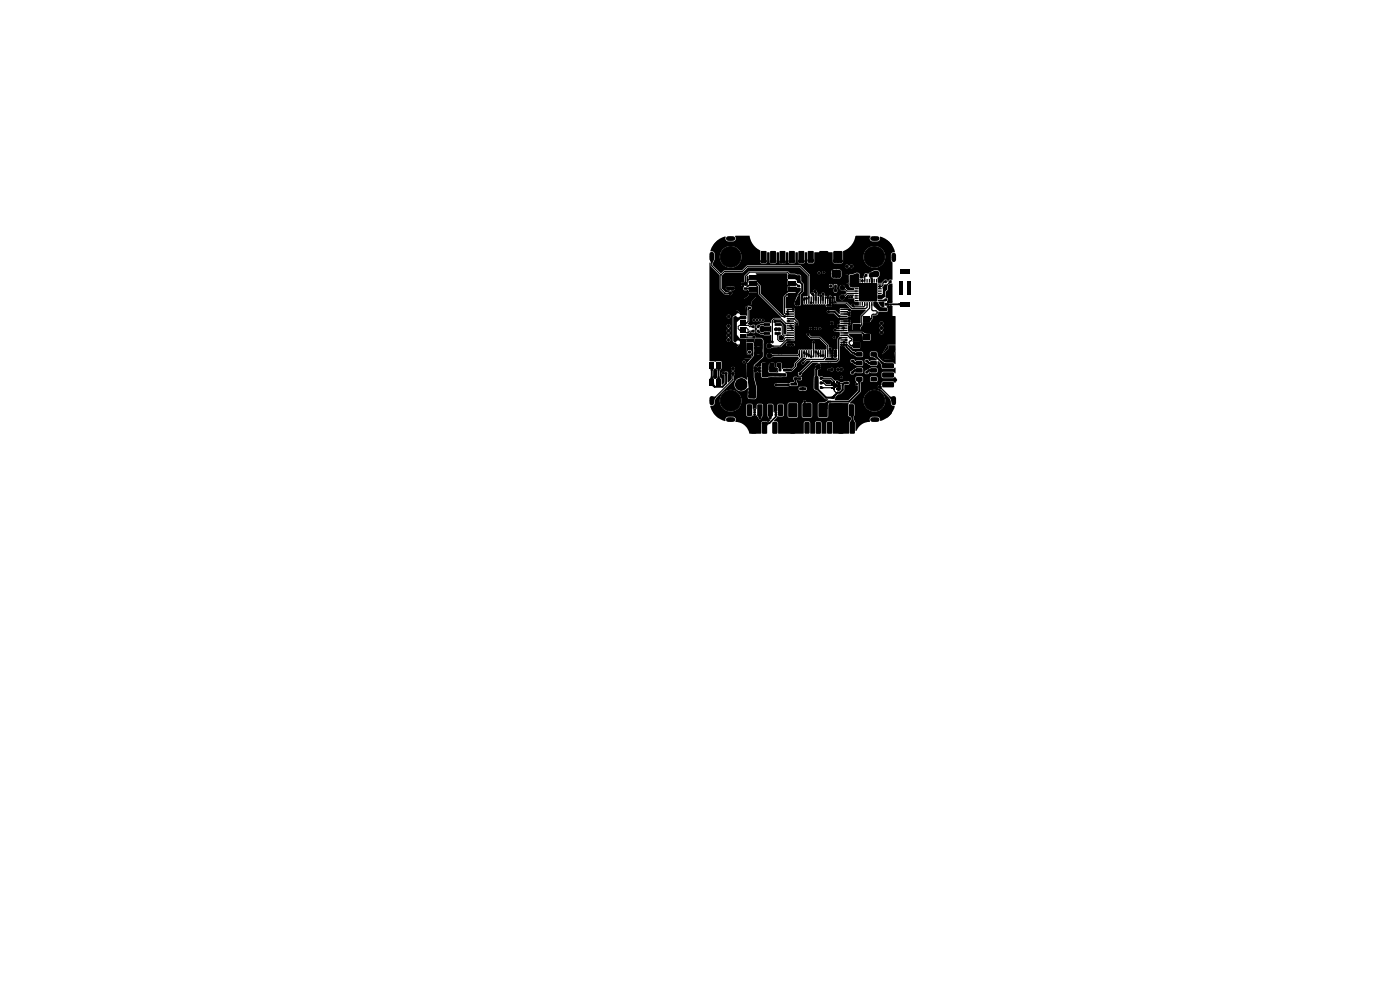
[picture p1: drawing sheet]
<svg xmlns="http://www.w3.org/2000/svg" width="297mm" height="210mm" viewBox="0 0 297 210" stroke-linecap="round" stroke-linejoin="round" font-family="sans-serif">
<g fill="#000">
<path d="M150.7 54.5l.3-.1 .3 .1-.2 .5h-.2zM151 54.4l.5 .7-.4 .8h-.2l-.4-.8zM157.6 60h.2l.3 .4-.5 .1zM157.7 60h.5v.5h-.5zM158 59.7h.2v.2zM158 59.7h.2l.2 .2-.3 .3-.2-.2zM158.9 58.3h1.5v.8h-1.5zM151.8 51.3l1.3-.9 .7-.2 .2 .1a.61 .61 0 0 0 .4 .9h1.3a.79 .79 0 0 0 .2-1.1l.2-.1 2.9 .1a4.6 4.6 0 0 0 2.3 3.1v2.4l.1 .2 1.1 .1 .2-.2v-2.1l.2-.1 .4 .1v2.1l.2 .2 1.1-.1 .1-.2v-2l.4-.1 .2 .1v2l.2 .3h.5a.44 .44 0 0 0 .7-.3v-2l.2-.1 .4 .1v2l.2 .3 1.2-.2v-2.1l.2-.1 .4 .1v2l.2 .3 1.2-.2v-2.1l.2-.1 .4 .1v2l.2 .3 1.2-.2v-2.1l.2-.1h3.7l.1 2.1 .3 .3 1.7-.1 .2-.3v-1.2h4.3v.4a2.31 2.31 0 0 0 3.5 1.8 2.31 2.31 0 0 0 0-4 2.31 2.31 0 0 0-3.5 1.8h-4.3l-.1-.9a4.9 4.9 0 0 0 2.8-3.4h2.9l.2 .1a.64 .64 0 0 0 .3 1.1h1.3a.63 .63 0 0 0 .4-.9l.1-.1 .6 .2 1.3 .9 .9 1.3 .2 .7-.1 .2a.6 .6 0 0 0-.7 .5v1.2l.3 .5v3.6h-.6l-.3 .5-.2-.4-.5-.1-.7 .7h-.8l-.1-1 .5-.5v-.7l-.5-.5-.7 .1-1.2 .7-.7-.1-.4 1h-.7l-.1-.9-.6-.3-1.5 .5-.1 1.5-.1-1.2-.1-.3h-.4l-.2 .4v1.3l.6 .1 .2-.2 .1 1 1 .2v.4h-1.4l-.5-.4a.62 .62 0 0 0-.7-.6 .62 .62 0 0 0-.4 .9 .62 .62 0 0 0 .9 .2l.5 .4-.5 .5h-.2a.62 .62 0 0 0-.8 .5 .62 .62 0 0 0 .6 .7 .62 .62 0 0 0 .6-.7l.5-.5h1.2a.21 .21 0 0 1 .1 .3 .21 .21 0 0 1-.4 0h-.6l-.2 .2a.38 .38 0 0 0 .2 .3 .38 .38 0 0 0 .4 0l.2 .1a.33 .33 0 0 1 .3-.1 .33 .33 0 0 1 .3 .3v.4h.9v.8h-.8l-.5-.3-.4 .3-.9-.8h-2.1l-.1-.1-.1-1-.3-.1-.1 1.7h2.5l.8 .8-1.9 .1-.2 1.2-1-.8h-1.2a.33 .33 0 0 0-.5 .2 .33 .33 0 0 0 .2 .4l1.3 .1 1.1 1 1.7-.1 .3-.3a.4 .4 0 0 0 .5-.1 .4 .4 0 0 0 0-.5l-.1-.4 .3-.4 3 .1-1.1 1.2-.1 1.6-1.6 .1v1.3h1.5l.2-.5h4l.3 .5a.41 .41 0 0 0-.3 .5 .41 .41 0 0 0 .5 .4 .41 .41 0 0 0 .3-.5l-.3-.3a.8 .8 0 0 0 0-1.1 .41 .41 0 0 0 .1-.7 .41 .41 0 0 0-.7 .2 .41 .41 0 0 0 .4 .5l-.3 .5h-4l.4-.6 .1-.6h1.5l.5-.7 .1-.7h.6a.76 .76 0 0 0 .6-.8h1.8l.1-.2v-.5l-.2-.4 .3-.2h.8l.1 2.2h.6l.1 .2v5.9h-1.7l-1.1 2-.1 .9 .6 .2 1.9-.1 .1-1 .3-.7v2.8l-.5-.3h-1.6l-.6-.2-1.1-1.1-.1-.8-.2-.2h-1.2l-.2 .8 .3 .3 .8 .2 .4 .4-.1 .1-1.1 .1-.3 .1-.4-.4-.6 .1v.6l1.3 .7h1.2l.1-.9 .2-.1 .6 .6 .1 .8 .3 .3h2.2l.5-.3-.1 1.2-.4-.3h-2.2l-.3 .3v.8l.3 .2h2.2l.5-.3v1.3l-.5-.3h-2.2l-.3 .3v.5a.45 .45 0 0 0-.7 .1 .45 .45 0 0 0 .2 .6l.4 .3 1.7 1.6 .3 .7 .2 .9 .7 .3-.4 1-.7 1-1 .7-.8 .4-.2-.1a.65 .65 0 0 0-.5-.8h-1.3a.82 .82 0 0 0-.3 1l-.1 .1a3.1 3.1 0 0 0-2.8 1.9l-.2-.1v-1.7l-.4-.7 .2-3-.3-.3h-.6l-.1-.1 .6-.7h2.3a2.31 2.31 0 0 0 3.2 2.3 2.31 2.31 0 0 0 .5-3.9 2.31 2.31 0 0 0-3.7 1.4v.2h-2.3l1.7-1.7v-1.9l.5-.4v-.6h1.5l.1 .8h1.2l.3-.2-.2-.9h-1.2l-.2 .3h-1.5l-.3-.4-1.2 .1-.1 .8 .2 .4-.3 .4 .2 .3h.4v1.1l-2 2h-2.8v-.7l.6-.6h.6l.6-.7 .1-1.2 .3-.2h.7l.1-.5-.6-.2-1.3 .3-.5-.3-.7-.1-.8-.7h-1.7h3.6a.31 .31 0 0 0 .4 .3 .31 .31 0 0 0 .1-.5 .31 .31 0 0 0-.5 .1h-4.4l-.3-.2v-.5h6.9l.1 .2h.5l.4-.4 .4 .2 1.6-.1 .2 .2 .5 .1 .3-.4 .5 .2 1.1-.1 .2-.9-.3-.2h-1.1l-1.3 .7-.1 .4h-.5l.2-.3-.1-.8h-1.2l-1.3 .7-.1 .5h-6.9v-.7l.4-.1h1.7l.1 .2 .3 .1a.5 .5 0 0 0 .5 .1 .5 .5 0 0 0 .3-.5l.6 .1a.59 .59 0 0 0 .8 .3 .41 .41 0 0 0 .6-.1 .41 .41 0 0 0-.1-.6 .41 .41 0 0 0-.6 .1l-.4-.1-.3 .3h-.6l-.1-.2-.3-.1-.7 .1-.1 .3h-1.7l.3-.4-.3-1 3.6-.1 .3-.2h2.6l1.4 .9h1l.3-.2-.1-.9-1.2-.1-.4 .2-.3-.4-.6 .1-.1 .4h-2.6l.4-.4v-2.8l.6-.1a.35 .35 0 0 1 .5 .3l1.3 1.4 .5 .1 .5 .5h1.4l.1-.3-.1-.8h-1.2l-.3 .1-.6-.2-1-1 .1-.3 .8 .5 .1 .2h1.5v-1.3l-1.6-.2a.57 .57 0 0 0-.3-.9l-.5-.5 .1-.1 2.7-.1 .2 .5 .1 .9 1.6-.1-.1-1.3h-1l-.7-.4-3-.1v-1l.1-.3a.42 .42 0 0 0 .4-.7 .32 .32 0 0 0 0-.4 .32 .32 0 0 0-.4-.1l-1.7 .1-.2 .8-.1 .1a.3 .3 0 0 0-.4 .2 .3 .3 0 0 0 .3 .4l.2 .1v.4l-.8-.1a.3 .3 0 0 0-.4 .1 .3 .3 0 0 0 .2 .4h1l.1 .5-.1 .6-.4 .5v2.2h-.7l-.2 .4v1.3l.2 .2 .6-.1 .1 .2-.4 .3h-2.2l-.1-.2 .3-.3 1-.1 .1-1.7a.42 .42 0 0 0-.6-.5v-.4l-1.7-1.7 2.6 .1a.3 .3 0 0 0 .4 .2 .3 .3 0 0 0 0-.5 .3 .3 0 0 0-.4 .2l-4.5-.1-.5-.4a.32 .32 0 0 0-.3-.4 .32 .32 0 0 0-.2 .5l.8 .8h1.9l1.4 1.5 .1 .7-.5 .1-2-.1v-1.5a.3 .3 0 0 0-.3-.3 .3 .3 0 0 0-.3 .4v1.4l-2.8 .1-.2 .8-.2 .2h-4.9l-.7-.3a.61 .61 0 0 0-.9 .7 .61 .61 0 0 0 1 .3l.6-.2h5l.3 .2-.9 1.1-.1 .6-.6 .6h-1.8a.17 .17 0 0 1-.1 .1 .17 .17 0 0 1-.2-.2l-.1-1.2-.9 .1v.9l.3 .3-.1 .8-1.8-.1-.2-.8h.1l.2 .8 1.3 .1 .3-.3v-.7l-.6-.2-.1-.8-.3-.1h-.4l-.3 .2-.1 1h-.1l-.1-1-.4-.1h-.9l-.2 .7h-.5l-.2 .2-.6-.3 1.8-1.9v-3.5l-.4-.5-1.1-.1-.4-.4h-1.6v-.5h.4l.3-.2 .9 .2 .2-.2-.1-.7 .1-.3-.1-.6h-.4l-.5 .2-.6-.5 .3-.3v-.4h.7l.2 .3 .4-.2 .3 .2 1-.1a.33 .33 0 0 0 .5 .1 .33 .33 0 0 0 0-.5 .33 .33 0 0 0-.5 .1l-.3-.2-.3 .2-.4-.2-.3 .2-.4-.2-.2 .3h-.7v-2.1l.5-.3-.1-.5-.7 .1-.1 1.8h-.3v-1.9l1.2-.4v-.6l1.1-1.1v-.9h-1.6l-.1 .7-1 .7-1.6 .1-.1 2.2 .9 .6v.6a.51 .51 0 0 0-.5-.4 .51 .51 0 0 0-.5 .4l-.6 .4v5l.3 .3 .4 .1a.49 .49 0 0 0 .6 .4 .49 .49 0 0 0 .4-.5l2.5 .1 .2 .2v2.5l-1.4 1.8 .1 3.3h-.2l-.9-.4-.7 .1-.6 .5-.3 .7 .2 .9 .7 .6h1l.9-.5v1.9l.3 .3 1.2 .1 .3-.2 .1-1.9h8.9l.3 .3 1.3-.1 .1-.6-.2-.2-1.3 .1-.2 .5h-8.9l-.1-1h3.9l.3 .4 4.5-.1 .1-.6-.2-.3 .1-.4h1v-.5l-.1-.2h-1.5l-.2 .2 .2 .9-.8 .1-.2 .2h-2.9l-.3 .3h-3.9l-.4-1.5v-1l.6-.3 .4 .3h.4l.2 .9 .3 .2 1.6-.2h3.2l.3-.4-.3-.7h.9l.5-.2 .9-.9v-.6l1.3-1.3h.6l.1 .2-1 .8a.3 .3 0 0 0 .2 .4 .3 .3 0 0 0 .4-.1l.6-.7h.8v.2l-2 1.9-.7 .4v.4l.1 .2h.7l.1-.5 2.2-2.1 1-.1 .1 .2-.2 .2a.43 .43 0 0 0-.4 .7l-.1 1.6-.1 .3-.1 2.6 .3 .3h.4l1.7 1.8 .7 .2-.7 .5-1.4 .2v3l.2 .1h1.6l.2-.1 .1-2.4 .2-.6h4.1l-.1 2.6 .5 .4 .2 .4-.5 .7v2.4h-3.4v-2.4l-.3-.2h-.8l-.3 .2-.1 2.4h-.9v-2.3l-.3-.3h-.8l-.3 .2-.1 2.4-.9-.1v-2.2l-.3-.3h-.8l-.3 .2v2.4h-5.4v-2.3l-.3-.3h-.5l-.1-.2 .7-.9 1.1 .1 .2-.2 .1-2.2-.2-.3h1v2.6l.2 .3h1.7l.2-.1 .1-2.8h.8l.1 2.8 .2 .1h1.7l.2-.3v-2.7l-.2-.2h-1l-.1-.2a.36 .36 0 0 0-.5-.3 .36 .36 0 0 0-.2 .5l-.2 .3h-.8l-.3-.3h-1.7l-.2 .3h-1.9l-.3 .2v1.2l-.4 .1-.3 .3-.2-1.7-.2-.2-.9 .1-.2 .3v2.1l.7 1.1-.4 .3-1.2-.1-.2 .1-.2 2.5h-2.4a3.1 3.1 0 0 0-3-2.5 .72 .72 0 0 0-.4-1.1h-1.3l-.4 .4-.1 .5-.7-.2-1-.7-.8-.8-.5-1.1-.1-.3 .1-.1a.65 .65 0 0 0 .7-.2 .65 .65 0 0 0 .1-.7l.1-.4h1v.4a2.3 2.3 0 0 0 1.9 2.1 2.3 2.3 0 0 0 2.5-1.3h1.2v2l.2 .3 .9 .1 .3-.3 .4 .2 .4-.2 .4 .5a.37 .37 0 0 0 .4 .3 .37 .37 0 0 0 .3-.4l.3-.5v-2l-.2-.3h-1l-.3 1.1-.3-.1h-.4v-.8l-.3-.2h-.8l-.3 .3h-1.2a2.3 2.3 0 0 0-1.5-3.2 2.3 2.3 0 0 0-2.9 2h-1l.3-.5 3.7-3.7 .2-1.4-.3-.6a.4 .4 0 0 0 .2-.6 .4 .4 0 0 0-.6 0 .4 .4 0 0 0 .2 .6l-.1 .2a.54 .54 0 0 0-.1 .9v.7l-.7 .8-.2-.2v-1.4l.2-.6-.2-.2-1.1 .1v.5l.5 .2v1.5l-.6 .5v-1.3l-.3-.1-.1-.4 .1-1.3 .3-.3v-1.5l4.4 .1a.3 .3 0 0 0 .5 .2 .3 .3 0 0 0 0-.5 .3 .3 0 0 0-.5 .2l-5.6-.1-.2 .2-1.2-.2v-2.5h5.7l.6 1.1 .8 .7 1.5 .1 .4-.4-.2-.3-.8-.1-.1-.4 .3 .2h.6l.1-.5-.1-.2h-.6l-.1 .5h-.2v-2l-.4-.1h-.8l-.7 .7-.3 .7h-5.7v-2h3.6a.42 .42 0 0 0 .4 .4 .42 .42 0 0 0 .5-.4 .42 .42 0 0 0-.4-.4 .45 .45 0 0 0 .3-.7 .45 .45 0 0 0-.7-.1 .49 .49 0 0 0 .3 .7l-.4 .5h-3.6v-3h3.6l.4 .6a.42 .42 0 0 0-.3 .6 .42 .42 0 0 0 .7 0v-.3l-.3-.3a.49 .49 0 0 0 .3-.5 .49 .49 0 0 0-.4-.5l-.4 .4h-3.6v-2l3.7 .1a.4 .4 0 0 0 .6 .3 .4 .4 0 0 0 0-.7 .4 .4 0 0 0-.6 .3h-3.7l.1-11.4 .2 .1v.7l1.9 1.9v3.1l1 .9 .9 .1a.47 .47 0 0 0 .7-.1 .47 .47 0 0 0-.3-.7l.3-.2a.43 .43 0 0 0 .5-.1 .43 .43 0 0 0-.1-.6h-1.2a.42 .42 0 0 0-.5 .5 .42 .42 0 0 0 .6 .2l.3 .1v.2l-.5 .2h-.5l-.7-.8v-1h4l.2 .4 .4 .1-.1 .4 .1 .4h.9l.2 .2h1.5l.1-.9-1.6-.1-.3 .2-.3-.2 .4-.3h1.8l.4 .3v1.8l4.8 4.8-.1 .1-1.5 .1-.4 .4-.2 .7-1.3-.2-.9 .2-.8 .4 .1 .8-.1 .7 .1 .2 1.6 .4h1.4v1.7a.71 .71 0 0 0-.8 .1 .71 .71 0 0 0-.2 .7l.5 .4 .9-.3h1.6l.7-.7h.5v.3l.3 .1h1.3l.1-.4-.3-.2h-1.1l-.3 .2h-.5l.6-.6 1.6-.1 .1-2.6h3.1v.1a.3 .3 0 0 0 .3 .2 .3 .3 0 0 0 .3-.3h.4a.3 .3 0 0 0 .3 .3 .3 .3 0 0 0 .3-.3l.3 .1a.3 .3 0 0 0 .5 .2 .3 .3 0 0 0 0-.5 .3 .3 0 0 0-.5 .2h-.3a.3 .3 0 0 0-.3-.3 .3 .3 0 0 0-.3 .3h-.4l-.4-.3-.2 .3h-3.1l-.1-1.4 .1-.1 .3 .1-.1 .5a.3 .3 0 0 0 .3 .4 .3 .3 0 0 0 .3-.4l-.1-.3 6.8 .1a.4 .4 0 0 0 .6 .3 .4 .4 0 0 0 0-.7 .4 .4 0 0 0-.6 .3h-6.8v-.4l-.8-.8v-1.9h-1.7l-.1-.1v-2.2l.3-.3 .2 .2h1.5v-1h-1.5l-1 .9v3.5a.28 .28 0 0 1 .1 .3 .28 .28 0 0 1-.3 .2l-4.6-4.6v-1.7l-.9-1.1h-1.6l-.1 .5-.2 .1-.2-.4v-1l.3-.2 .2 .7h1.5l.1-.9-.2-.2 .2-.1h6.5l.1 .1-.1 .9 .2 .3-.1 1.1 1.7 .1 .1 .1-.1 .1h-1.6l-.1 1h1.6l.2-.9 .3 .3h.7v.6l-.6 .6-.7 1.7v.7l.5 .2 .7-.2 .1-2.1 .6-.8v-1.5l-.5-.7v-1l-.2-.3-1.1-.2h-1l-.6-.6h-8.1l-1.1 1v1.3l-.5 .1-.2 .3h-4v-1.8l.7-.6h3.7l1.2-1.1h10.8l1.8 1.8v4.2l-1 .2v1.6h4.5l.2 .1 .3 .5h.8l.2-.3v-2h-1.4l-.1-.6-.3-.2-.7 .5-.2 .3h-.2l-.3-1h3.7l.1 .2h.5l.1-.2v-.9l-.1-.6-.6 .1v1.4h-3.7l-.1-.3h-.3l-.2 .1-.2 .4-.4 .3-.2-.1v-1.4h4.1l.2 .3 .5-.2v-.5l-.2-.2-.5 .1v.5h-4.1v-2.5l-.4-.5h2l.1 .1a.3 .3 0 0 0 .4 .3 .3 .3 0 0 0 .1-.4h.5v.1a.3 .3 0 0 0 .4 .2 .3 .3 0 0 0 .1-.4h1.3v1l.4 .3h1.5l.3-.3v-1.2l-.4-.4h-1.2l-.6 .6-1.3-.1a.3 .3 0 0 0-.3-.1 .3 .3 0 0 0-.2 .3l-.5-.1a.3 .3 0 0 0-.3-.1 .3 .3 0 0 0-.3 .2h-2l-1.4-1.3 9.2 .1a.51 .51 0 0 0 .5 .3 .51 .51 0 0 0 .5-.3l.1 .1a.42 .42 0 0 0 .6 0 .42 .42 0 0 0-.1-.7 .42 .42 0 0 0-.6 .4h-.1a.45 .45 0 0 0-.4-.3 .45 .45 0 0 0-.5 .4h-9.2l-.3-.2h-11.1l-1.2 1h-3.7l-.8 .7-1.7-1.8 .4-1.2v-.7h1.1a2.31 2.31 0 0 0 3.2 2.3 2.31 2.31 0 0 0 .5-3.9 2.31 2.31 0 0 0-3.7 1.4v.2h-1.1l-.1-.8-.8-.3 .4-.9zM160 59.6h.4l.4 .6-.2 .1h-.2zM161.4 53.3l1-.1 .2 .1v2.3l-.1 .2-1.1-.1zM163.4 53.3l1-.1 .2 .1v2.3l-.1 .2-1.1-.1zM165.4 53.3l1-.1 .2 .1v2.3l-.1 .2-1.1-.1z"/>
<path d="M167.2 58.3h1.5v.8h-1.5zM167.4 53.3l1-.1 .2 .1v2.3l-.1 .2-1.1-.1zM167.1 58.3l.3-.1h1.2l.5 .2h.6l.2 .2-.1 1.2-.2 .2h-.3l-.2-.1-.1-.4-.3-.3h-1.5l-.1-.2zM168.3 59.6h.4l.4 .6-.2 .2-.4-.1zM169.2 59.4h.5v.5h-.5zM169.2 58.5h.5v.5h-.5zM169.2 57.6h.5v.4h-.5zM169.4 53.3l1-.1 .2 .1v2.3l-.1 .2-1.1-.1zM171.4 53.3l1-.1 .2 .1v2.3l-.1 .2-1.1-.1zM173.8 53.4l.3-.2h1.4l.2 .2v2.1l-.1 .2-1.5 .1-.3-.2zM176.8 53.4l.3-.2h1.3l.3 .2v2.1l-.1 .2-1.5 .1-.3-.2zM176.4 57.5l.6-.3h1l.3 .2 .1 1.2-.1 .3h-1.6l-.3-.3z"/>
<path d="M179.3 58.4l.5-.1 .2 .2 .1 1.4a.45 .45 0 0 1-.4 .2 .45 .45 0 0 1-.4-.2zM179.4 59.4h.5v.5h-.5zM179.4 58.4h.5v.6h-.5zM180.4 59.4h.5v.5h-.5zM180.4 58.4h.5v.6h-.5zM180.3 58.3h.6l.8-.4 .5 .1v3h-1.3l-.6-.2-.1-.4zM182.3 59.2h.3v.8l-.3-.1zM182.8 59.2h.3v.8l-.3-.1zM183.5 58.1h.5v.6h-.5zM183.5 58.2l.2 .2-.1 .4-.3 .1zM183.3 59.2h.3v.8l-.3-.1zM183.8 59.2h.3v.8l-.3-.1z"/>
<path d="M184.4 58l-.1 .5zM184.5 58.1h.5v.6h-.5zM184.3 58.6l.2 .2h.6v1.2l-.3-.1-.1-.7zM184.3 59.2h.3v.8l-.3-.1zM184.8 59.2h.3v.8l-.3-.1zM185.5 57.7h.8v.8h-.8zM185.3 59.2h.3v.8l-.3-.1zM184.5 58l1-.5 .6-.1 .4 .3v.7l-.3 .4h-1.6l-.3-.3zM185.8 59.2h.3v.8l-.3-.1zM187.1 57.7h.7v.8h-.7zM187.6 59.5l.3 .3-.4 .2-.2-.2zM187.6 59.5h.5v.5h-.5z"/>
<path d="M188.6 59.6l.3 .1 .1 .4-.5 .2-.1-.2zM188.7 59.5h.4v.5h-.4zM190.8 59.6h.8v2.8h-.8zM191 57h2v1h-2zM192.5 59.6h.8v2.8h-.8zM150.5 76.8h1v1.4h-1zM151 77.5l.5 .6-.3 .6h-.4l-.3-.6zM150.8 79.8h.4l.1 .4 .2 .2-.5 .6-.5-.6zM151.4 78.3l.4-.1 .3 .4v1.4l-.4 .4-.3-.2-.1-.3zM151.9 76.8h1.1v1.4h-1.1zM152.2 63.6h2v2.2h-2zM152.2 73.8h2v2.2h-2z"/>
<path d="M152.4 77.5l.6 .6-.4 .6h-.3l-.1-.4-.3-.2zM152.2 79.8h.4l.1 .4 .3 .2-.5 .6-.6-.6 .3-.2zM153.4 79.3v.1zM153.6 79.1h.2v.2zM153.5 79.1l.3-.1 .2 .2-.2 .3-.3-.2zM153.8 79h.5v.4h-.5zM153.8 78h.5v.4h-.5zM153.8 79.4l.2-.2 .3 .3-.1 .2h-.4zM154.4 60.9h.6v.5h-.6zM154.4 62.1l.4-.2 .1 .3-.1 .3-.5-.2zM154.4 60.9h.5v.6l-.5-.1zM154.9 77l.3 .2-.3 .1z"/>
<path d="M155 60.9l.2 .2-.2 .3zM155 60.9h.5v.5l-.5 .1zM154.9 60.9h.6v.6l-.6-.1zM155.2 79.3l.3-.1 .2 .1-.1 .5h-.2zM155.5 76.9h.1l-.1 .2zM156.1 63.6h2v2.2h-2zM156.1 73.8h2v2.2h-2zM155.6 67.2l.5-.2a.57 .57 0 0 0 .5 .3 .57 .57 0 0 0 .5-.3l1.1 .1 .1 .5-.2 .1h-1.1l-.7 .6v2.7l.6 .8h1.2l.2 .5-.3 .2-1.1-.1a.44 .44 0 0 0-.7 .1l-.4 .1-.2-.3zM157.1 66.3h1.1v.6h-1.1zM157.1 67.1h1.1v.6h-1.1zM157.1 68.4h1.1v.3h-1.1zM157.1 69.4h1.1v.3h-1.1z"/>
<path d="M157.1 69.9h1.1v.3h-1.1zM157.1 70.9h1.1v.3h-1.1zM157.1 72.7h1.1v.6h-1.1zM157.1 71.9h1.1v.6h-1.1zM157.1 71.4h1.1v.3h-1.1zM157.1 70.4h1.1v.3h-1.1zM157.1 68.9h1.1v.3h-1.1zM157.1 67.9h1.1v.3h-1.1zM156.9 69.9l.7 .1-.5 .2zM156.9 68.9l.7 .1-.5 .2zM157.6 60h.6v.5h-.6zM157.8 61h.6v.4h-.6z"/>
<path d="M157.8 60h.6v.4h-.6zM157.2 72.7l1.1 .1 .2 2.4 .8 .1 .1 .3-.3 .4-1.6-.1a4 4 0 0 1-1.3-1.8l.3-.7zM157.7 71.5l.5-.1h.2v.2zM157.7 70.5l.5-.1 .2 .2zM157.7 69l.5-.1 .2 .2zM157.7 68.5l.5-.1 .3 .2zM157.7 69.5l.5-.1 .2 .1-.2 .2zM158.4 61l.3 .1v.2l-.3 .2-.3-.3zM158.6 77.2h1.1v2.8h-1.1zM158.7 65.3l.3 .3-.2 .2h-.2zM158.7 65.1h.6v.4h-.6zM158.7 64.1h.6v.4h-.6z"/>
<path d="M158.9 59.6h1.5v.8h-1.5zM158.9 60.8h1.5v.8h-1.5zM158.9 62.1h1.5v.8h-1.5zM158.5 61.1l.4-.3 .7 .4-.7 .4-.4-.3zM158.7 74.5h.6v.4h-.6zM158.7 75.5h.6v.4h-.6zM159.3 70.1l.3-.1 .2 .3-.2 .2-.3-.2zM159.3 69.2l.3-.2 .2 .3-.2 .3-.3-.2zM159.6 71.4l.4-.1v.4l-.4-.1zM159.6 69h.5v.6h-.5zM159.6 70h.5v.5h-.5zM156.2 63.5l1.6-.1 1-.7 .2-.7 1.5 .1-.1 .9-1 1v.6l-1.2 .4v1.9h-1.1l-.1-.6-.9-.7z"/>
<path d="M157.1 72.5l1.2-.1v-.3l-.4-.3h3.6h-1.2l-.3 .2-.1 .8-.3-.2zM160.9 70.3l.2-.2 .3 .5-.2 .2-.4-.2zM160.6 69h.5v.6h-.5zM160.6 70h.5v.5h-.5zM160.8 69l.4-.2 .2 .1-.3 .5-.2-.1zM160 73.5h1.4l.3 .2 .1 1.2-.2 .3h-1.3l-.3-.2zM160.1 72l.3-.2h1.1l.3 .3v3.5l-1.9 1.8-.1 .6 .1 2.1 .5 2v2.2l-.3 .3-1.1-.1-.3-.3 .1-2.1-.2-2-.1-2.9 1.4-1.8v-1.6l.1 1.2 .3 .2h1.3l.2-.3-.1-1.1-.3-.3h-1.4l-.1 .3zM161.7 77.2h1.1v2.8h-1.1zM161.4 69.1l.3-.1 .5 .2 1.4-.1v1.3l-1.4-.1-.7 .2-.4-.7zM161.8 72.2v.6zM161.7 77.1h.8l.3 .1 .1 1.2 .2 .7 3.4 .1 .3 .2v.3l-.3 .2h-3l-.9 .2-.8-.1-.2-.3zM162.1 68.6l1.2-.1 .1 .5-1.3 .1z"/>
<path d="M162.1 69.5h1.2l.1 .5-1.3 .1zM162.1 70.5l1.2-.1 .1 .5-1.3 .1zM161.8 68.7l.3-.1 .6 .2-.6 .3-.3-.2zM161.8 70.6l.3-.1 .6 .2-.6 .3-.3-.2zM162.2 58.6h3.2v4h-3.2zM163.2 79.3h.6v.5h-.6zM163.2 78.3h.6v.5h-.6zM163.4 72.9l.8 .4v.2l-.8 .3-.2-.4zM163.4 77.1h.8v.8h-.8zM163.4 75l.8 .3v.3l-.8 .3-.2-.4zM163.3 77.1l.2-.2 .7 .1 .1 .8 .6 .3v.5l-.2 .3-1.4-.1-.2-.7zM163.7 72.1h.3v.4h-.4z"/>
<path d="M164.2 79.3h.5v.5h-.5zM164.2 78.3h.5v.5h-.5zM164.4 70.5l1.2-.1v.5l-1.2 .1zM164.4 69.5h1.2v.5l-1.2 .1zM164.4 68.6l1.2-.1v.5l-1.2 .1zM164.9 77.1h.8v.8h-.8zM165 70.7l.3 .3-.2 .3h-.2l-.2-.3zM165.2 79.3h.5v.5h-.5zM165.2 78.3h.5v.5h-.5zM165.3 77.5l.4 .3-.4 .5-.4-.5zM165.4 68.5l.2 .1 .3 .4-.1 .1h-.3zM165.3 78.2l.3-.3 .1 .4-.2 .2z"/>
<path d="M164.1 68.1l.3-.2h1.3l1.1 1v2h-.5l-.1-.1v-1.7l-.5-.6h-1.5zM165.3 71.2l.5-.2 .6 .4-.4 .8h-.5l-.3-.2zM166.1 79.3h.6v.5h-.6zM166.1 78.3h.6v.4h-.6zM166 67l.4-.1v.4l-.4-.1zM166.3 67h.1v.2h-.1zM166.5 66.9l.3 .1v.2l-.3 .1zM166.6 78.3h.4v.4l-.4 .1-.2-.3zM166.8 66.5l.8 .1-.8 .2zM166.8 71.5l.8 .1-.7 .2-.1-.1zM166.8 71l.8 .1-.7 .2-.1-.1zM166.7 66.5l.4-.1v.4h-.4z"/>
<path d="M166.8 67l.8 .1-.8 .1zM166.8 68.5l.8 .1-.8 .1zM167.2 62.1h1.5v.8h-1.5zM167.2 60.8h1.5v.8h-1.5zM167.2 59.6h1.5v.8h-1.5zM166.8 62.5l.4-.4 .7 .4-.7 .4zM166.8 78.3h.4l.2 .2-.2 .3-.4-.1zM166.7 72.1l.3-.1 .6 .1-.7 .2zM167 62.4l.3-.1v.4l-.3-.1zM167.1 78.3h.6v.5h-.6zM167.1 79.3h.6v.5h-.6zM167.6 78.3l.5 .3-.5 .2-.2-.3z"/>
<path d="M167.7 67.6l.7-.1 .2 .1-.1 .2zM166.9 65.5h1.5v.2l-1.4 .1zM166.9 66h1.5v.2l-1.4 .1zM166.9 66.5h1.5v.2l-1.4 .1zM166.9 67h1.5v.2l-1.4 .1zM166.9 67.5h1.5v.2l-1.4 .1zM166.9 68h1.5v.2l-1.4 .1zM166.9 68.5h1.5v.2l-1.4 .1zM166.9 69h1.5v.2l-1.4 .1zM166.9 69.5h1.5v.2l-1.4 .1zM166.9 70h1.5v.2l-1.4 .1zM166.9 70.5h1.5v.2l-1.4 .1z"/>
<path d="M166.9 71h1.5v.2l-1.4 .1zM166.9 71.5h1.5v.2l-1.4 .1zM166.9 72h1.5v.2l-1.4 .1zM166.9 72.5h1.5v.2l-1.4 .1zM166.9 73h1.5v.2l-1.4 .1zM168.5 79h.5v.5h-.5zM168.9 60.4l.2-.2 .4 .2-.1 .3-.3 .1zM169 68.5h.2l.1 .3h-.4zM169.2 60.5h.5v.4h-.5zM169.2 62.9l.3-.1 .2 .1v1.8l-.7 .1-.3-.2v-.5zM169.5 75l.1 .1-.2 .3-.1-.2zM169.4 79h.6v.5h-.6z"/>
<path d="M169.5 62.9l.3 .1-.1 1.5-.2-.1zM169.5 74.3h.3l-.1 1.5-.2-.1zM169.6 79l.4-.3 .2 .2-.2 .4h-.3zM170 75.7l.2-.1-.1 .4-.2-.2zM170 62.9l.3 .1-.1 1.5-.3-.1zM170 74.3h.3l-.1 1.5-.3-.1zM170.2 76.9l.3-.2 .2 .2-.2 .2zM170.5 62.9l.2 .1v1.5l-.3-.1zM170.5 74.3h.2v1.5l-.3-.1zM171 62.9l.2 .1v1.5l-.3-.1zM171 74.3h.2v1.5l-.3-.1zM171.6 71.1l.1 .1-.1 .1z"/>
<path d="M171.5 62.8h.2l-.1 .8zM171.5 62.9l.2 .1v1.5l-.3-.1zM171.5 74.3h.2v1.5l-.3-.1zM172 62.9l.2 .1v1.5l-.2-.1zM172 74.3h.2v1.5l-.2-.1zM172.4 72.6h.4l-.1 .4h-.2zM172.4 62.4l.2-.2 .2 .6h-.4l-.1-.2zM172.5 74.1h.2l-.1 .9zM172.5 62.9l.3 .1-.1 1.5-.2-.1zM172.5 74.3h.3l-.1 1.5-.2-.1zM172.8 61.8l.3-.1 .2 .5h-.4l-.2-.2zM173 62.9l.3 .1-.1 1.5-.2-.1z"/>
<path d="M173 74.3h.3l-.1 1.5-.2-.1zM173.4 77.6l.2 .3-.1 .2-.2-.3zM173.4 77.4l.4 .4-.1 .1-.4-.2zM172.8 79.8l.8 .1 .1 2.5-.3 .3h-.5l-.2-.3zM173.5 77.7l.2 .3-.2 .3-.3-.3h.1zM173.1 78.1l.5-.3 .3 .5-.5 .1zM173.5 62.9l.3 .1-.1 1.5-.3-.1zM173.5 74.3h.3l-.1 1.5-.3-.1zM174 62.9l.2 .1v1.5l-.3-.1zM174 74.3h.2v1.5l-.3-.1zM174.4 80l.3 .1v.3l-.3 .1-.2-.3zM174.5 62.9l.2 .1v1.5l-.3-.1z"/>
<path d="M174.5 74.3h.2v1.5l-.3-.1zM175 75.8l.2-.1-.1 .3zM175 62.9l.2 .1v1.5l-.3-.1zM175 74.3h.2v1.5l-.3-.1zM175.5 74.1h.2l-.1 .9zM175.5 62.9l.2 .1v1.5l-.2-.1zM175.5 74.3h.2v1.5l-.2-.1zM176 60.4h.5v.5h-.5zM175.9 74h.4l-.1 .4h-.2zM176 62.8l.3 .2v1.9l-.2 .1h-.7l-.1-.4 .6-.2zM176 74.1h.2l-.1 .9zM176 62.9l.3 .1-.1 1.5-.2-.1z"/>
<path d="M176 74.3h.3l-.1 1.5-.2-.1zM176 61.4h.5v.5h-.5zM176.5 62.9l.3 .1-.1 1.5-.2-.1zM176.5 74.3h.3l-.1 1.5-.2-.1zM177 60.4h.5v.5h-.5zM177 63.9l.4 .3-.2 .1zM177 60.8l.2-.1 .3 .2-.1 .3h-.4zM177 62.9l.2 .1v1.5l-.3-.1zM177 74.3h.2v1.5l-.3-.1zM177.3 69.9l.2 .1v.2h-.4zM176.9 74.3l.4-.1 .2 .2v1.3l-.2 .2h-.3l-.1-.2zM177 61.1h.4l.1 .3-.3 .2-.2-.1z"/>
<path d="M177 61.4h.5v.5h-.5zM178.1 71.5l.2 .3-.2 .2-.2-.2zM178.1 70l.9 .1-.9 .1zM178.9 62.6l.3 .1-.3 .6-.1-.1zM178.8 60.9l.1-.1 .3 .6-.3 .1zM179.1 70.6l.8-.1 .1 .2zM179.1 65.6l.9-.1-.3 .3zM179.6 66.5l.4 .2-.2 .2zM179.6 66l.4 .2-.2 .2zM179.7 71l.3 .1-.2 .2zM178.3 73h1.4l.1 .2-1.5 .1zM178.3 72.5h1.4l.1 .2-1.5 .1z"/>
<path d="M178.3 72h1.4l.1 .2-1.5 .1zM178.3 71.5h1.4l.1 .2-1.5 .1zM178.3 71h1.4l.1 .2-1.5 .1zM178.3 70.5h1.4l.1 .2-1.5 .1zM178.3 70h1.4l.1 .2-1.5 .1zM178.3 69.5h1.4l.1 .2-1.5 .1zM178.3 69h1.4l.1 .2-1.5 .1zM178.3 68.5h1.4l.1 .2-1.5 .1zM178.3 68h1.4l.1 .2-1.5 .1zM178.3 67.5h1.4l.1 .2-1.5 .1zM178.3 67h1.4l.1 .2-1.5 .1zM178.3 66.5h1.4l.1 .2-1.5 .1z"/>
<path d="M178.3 66h1.4l.1 .2-1.5 .1zM178.3 65.5h1.4l.1 .2-1.5 .1zM179.7 65.5l.4 .1-.3 .1zM179.8 66.3l.3-.1 .1 .4zM179.9 66.8l.2-.1 .1 .2-.1 .1zM180.6 76.3h.6v.5h-.6zM180.6 75.3h.6v.5h-.6zM180.7 64.9h.2zM181 72.6h1.4v1.2h-1.4zM181 70.9h1.4v1.2h-1.4zM180.3 73.3l.2-.2a.34 .34 0 0 0 .5-.4l.7 .6-.7 .5zM181 68.7h1.4v1.2h-1.4z"/>
<path d="M181 67h1.4v1.2h-1.4zM180.5 78.8h.6v.5h-.6zM180.5 79.8h.6v.5h-.6zM181.1 64.9l.2 .1v.2h-.2zM180.7 78.8l.4-.3 .3 .2-.3 .4-.3-.1zM180.9 76.6l.3-.1 .3 .4-.3 .2-.4-.3zM181.1 75l.3-.2 .1 .2 .2-.2 .6 .4-.6 .4zM181.3 76.7l.1 .1 .4-.2 .5 .4-.6 .5-.7-.5zM181 78.5l.7-.4 .6 .5-.5 .4zM181.7 76.6h1.1l.2 .2v.6l-.2 .1h-1l-.2-.2zM181.7 74.7h1.1l.2 .2v.6l-.2 .2-1-.1-.2-.2zM181.4 60.1h.7l.1 .3h-.8z"/>
<path d="M181.4 60.6h.7l.1 .3h-.8zM181.4 61.1h.7l.1 .3h-.8zM181.4 61.6h.7l.1 .3h-.8zM181.4 62.1h.7l.1 .3h-.8zM181.4 62.6h.7l.1 .3h-.8zM181.4 63.1h.7l.1 .3h-.8zM181.4 63.6h.7l.1 .3h-.8zM182.3 64l.3 .1v.7h-.3zM182.4 68.7h.3l.2 .2-.5 1-.4-.2zM181.7 78.1h1.1l.2 .2v.6l-.2 .2-1-.1-.2-.2zM181.7 80h1.1l.2 .2v.6l-.2 .1h-1l-.2-.2zM182.8 70.5l1.3 .4-.2 .6-.7 .2z"/>
<path d="M182.8 64l.3 .1v.7h-.3zM183.2 72.6h1.4v1.2h-1.4zM183.2 70.9h1.4v1.2h-1.4zM183.2 68.7h1.4v1.2h-1.4zM183.2 67h1.4v1.2h-1.4zM183.3 64l.3 .1v.7h-.3zM183.6 76.3h.6v.5h-.6zM183.6 75.3h.6v.5h-.6zM182.6 60.5l.3-.1h1.2l.2 .4v.5l.2 .3h1.2l.3 .2v.4l-.3 .3h-.3l-1 1.1-1.5 .1-.3-.3zM183.6 78.8h.6v.4h-.6zM183.6 79.8h.6v.4h-.6zM183.8 64l.3 .1v.7h-.3z"/>
<path d="M183.9 76.5h.3l.3 .4-.3 .2-.4-.3zM183.8 78.7l.5-.3 .1 .3-.2 .4-.3-.1zM183.8 69l.4-.1 .3 .3-.4 .4zM184.5 67.1l.2 .3 .4 .1-.5 .7h-.4zM184.3 64l.3 .1v.7h-.3zM184.1 77l.6-.4 .6 .4-.6 .4zM184.2 78.4l.6-.3 .6 .5-.6 .4-.5-.2-.2-.3zM184.7 76.6h1.2l.1 .2v.6l-.2 .1h-1l-.2-.2zM184.7 74.7h1.2l.1 .2v.6l-.2 .2-1-.1-.2-.2zM184.8 64l.3 .1v.7h-.3zM185.3 64.2v.5zM185.3 64l.3 .1v.7h-.3z"/>
<path d="M182.4 60.1h3.7v3.7l-.9 .2-2.9-.1-.1-.4h.4l.3 .3 1.5-.2 1-1.1h.4l.2-.3v-.4l-.3-.2h-1.2l-.2-.3v-.6l-.2-.3h-1.3l-.2 .1v3h-.4zM185.4 64h.7l.8 1.1 1.3 .2v.7h-1.6l-1.3-1.1zM184.7 78.1h1.2l.2 .2-.1 .6-.2 .2-1-.1-.1-.2zM184.7 80h1.2l.2 .2-.1 .6-.2 .1h-1l-.1-.2zM185.3 75.2h.7l.3 .7-.3 .2-.9-.5zM182.3 60.2h3.7v3.7h-3.7zM185.8 64l.3 .1v.7h-.3zM186.4 64l1.2 .1v1l-.7-.1zM186.6 60.6v.1zM187 76.5l1 .5 .1 .9-1-.1-.4-1zM186.9 60.7l.1-.1v.3l-.2-.1zM186.2 63.6h.8v.3h-.7z"/>
<path d="M186.2 63.1h.8v.3h-.7zM186.2 62.6h.8v.3h-.7zM186.2 62.1h.8v.3h-.7zM186.2 61.6h.8v.3h-.7zM186.2 61.1h.8v.3h-.7zM186.2 60.6h.8v.3h-.7zM186.2 60.1h.8v.3h-.7zM186.7 65.4h.5v.5h-.5zM186.7 66.3h.5v.5h-.5zM187.5 77l.3 .5-.5 .2-.1-.4zM187.6 60.5h.5v.5h-.5zM187.3 63.6l.3-.1 .3 .4h-.6z"/>
<path d="M187.7 64.3h.5v.5h-.5zM187.7 63.3h.5v.5h-.5zM187.6 60.4l.4-.1 .3 .2-.1 .9-.4 .4v1.1l-.7 .6h-.9v-1h.9l.2-.2-.1-1.3zM188 60.3l.2 .1zM187.7 65.4h.5v.5h-.5zM187.7 66.3h.5v.5h-.5zM188.2 64.3l.4 .1-.1 .3-.3 .1-.3-.3zM188.3 60.5l-.1 .5zM188.6 60.5h.5v.5h-.5zM188.4 60.6l.4-.4h.5v4l-.8 .1a.26 .26 0 0 1-.3-.2 .26 .26 0 0 1 .2-.4l-.1-.5-.4-.2v-1.1l.4-.4zM187.3 76.1h2.3l.1-1-.1 1-1.9 .1zM187.2 77.1l2.3-.1 .2 .3v.7l-.3 .2h-2.1l-.2-.3z"/>
<path d="M187.2 79h2.3l.2 .2v.8l-.3 .1h-2.1l-.2-.2zM187.2 75.1l2.3-.1 .2 .3v.7l-.3 .2h-2.1l-.2-.3zM188.5 73.3h1.5v.9l-.5 1.9-2.2-.1-.1-.9 1.2-1zM188.3 73.2l1.6-.1 .1 .9v-.8h-1.5l-.1 .9-1.2 1v.9v-.9zM190 74.2l-.3 .8zM191 64h2v1h-2zM190.5 64.4l.6-.3 .9 .4-.9 .5-.6-.3zM150.5 80.4h1v1.4h-1zM151 85.1l.1 .1zM151.3 84.5l.2 .2-.3 .1zM150.8 81.2h.7l.2 1-1.1-.5zM151.2 84.1h.6l.1 .1-.4 1-.5-.2z"/>
<path d="M151.9 80.4h1.1v1.4h-1.1zM158.5 85.8h.8l.3 .1v2.1l-.2 .2-.7 .1-.3-.2zM159.4 89.6l.8-.1 .3 .2v2.1l-.2 .2h-.7l-.3-.2zM160.7 85.8h.8l.3 .1v2.1l-.2 .2-.7 .1-.3-.2zM161.2 87l.6 1.1-.4 .6h-.4l-.4-.6zM161.7 89.6l.8-.1 .2 .1 .1 2.2-.2 .2h-.7l-.3-.1zM162.2 89.8l.3-.3 .7 .1 .2 .2-.5 .3-.1 .2zM162.9 85.8h.8l.3 .1v2.1l-.2 .2-.7 .1-.3-.2zM163.4 87l.6 1.1-.4 .6h-.4l-.4-.6zM163.9 89.5h.8l.3 .2v2l-.3 .3h-.7l-.2-.2v-2zM165.1 85.8h.8l.3 .1v2.1l-.2 .2-.7 .1-.3-.2zM167.7 81.2h1.3l.1 .5-1.3 .1z"/>
<path d="M167.7 83.1h1.3l.1 .5-1.3 .1zM167.6 89.6l.9-.1 .2 .2v2.1l-.1 .2h-.8l-.2-.2zM168.5 80.1h.5v.4h-.5zM168.5 80.5l.3-.2 .2 .2-.1 .3h-.3zM168.3 81.2l.3-.3h.3v.5l-.5 .1zM167.3 85.6l1.7-.1 .2 .2v2.6l-.2 .2h-1.6l-.2-.2zM169 80l.3 .1v.4h-.4l-.1-.2zM169.1 80.1l.4-.1 .2 .3-.2 .3-.4-.1zM169.4 80.1h.6v.4h-.6zM169.6 82.2h1.3l.1 .5h-1.4zM170.3 85.6l1.7-.1 .2 .2v2.6l-.2 .2h-1.6l-.2-.2zM170.7 89.6l.8-.1 .3 .2v2.1l-.2 .2h-.7l-.3-.2z"/>
<path d="M173.1 89.6l.8-.1 .3 .1v2.2l-.2 .2h-.7l-.3-.1zM172.9 79.9h.5v.6h-.5zM172.9 81.9h.5v.6h-.5zM172.9 80.9h.5v.6h-.5zM173.7 85.6l1.6-.1 .3 .2v2.6l-.2 .2h-1.6l-.2-.2zM174.2 81l.4 .1v.3h-.4zM174.2 80.1h.4v.3h-.4zM173.9 79.9h.5v.6h-.5zM174.4 81l.3 .1v.3l-.3 .1-.2-.2zM174.4 82l.3 .1v.3l-.3 .1-.2-.2zM174 81.9h.4v.6h-.4zM174 80.9h.4v.6h-.4z"/>
<path d="M174.8 85.7l.2 .2-.2-.1zM175.3 85.4l.3 .2-.4 .2zM175.5 89.6l.8-.1 .3 .1v2.2l-.2 .2h-.7l-.3-.1zM174.4 80.6l.4-.1h1.3l.7 .7-.4-.2-.2 .4a.84 .84 0 0 1 1 .6l.4 .3-.8-.1-.1-.7h-1.4l-.7-.5zM174 85.5l1-.1 .7-.4h.6v.4l-.4-.1-.2 .3-.1 1.2-1.3-.1zM176.3 81.1h.3v.3h-.3zM176.3 81.6h.3v.3h-.3zM176.3 82.1h.3v.3h-.3zM176.3 81.1l1.9 .5v.8h-.4l-.6-.4-.5-.5-.4-.1zM176.6 84.1h.4v.5h-.4zM176.2 84.1h.4l.2 .2-.2 .3h-.4zM176.9 80.9h.2v.2h-.2z"/>
<path d="M176.9 82.4h.2v.3h-.2zM176.6 84.1l.4-.4 .3 .3-.2 .3h-.4zM176.9 85.6l1.6-.1 .3 .2v2.6l-.2 .2h-1.5l-.3-.2zM176.9 81.2h.8l.3 .3zM177.4 80.9h.2v.2h-.2zM177.4 82.4h.2v.3h-.2zM177.5 84.1h.5v.5h-.5zM177.9 82.1h.2v.3h-.2zM177.9 81.6h.2v.3h-.2zM177.9 81.1h.2v.3h-.2zM177.9 89.6l.8-.1 .3 .1v2.2l-.2 .2h-.7l-.3-.1zM178.2 81.5l.2 .1v1l-.3 .3-.4 .1v-.7l.1 .2 .4-.1z"/>
<path d="M179 81l.6-.1 .2 .3-.3 .3-.2-.1zM179.5 81h.5v.5h-.5zM179.5 81.9h.5v.5h-.5zM180.1 85.8l.8-.1 .3 .2v2.1l-.2 .3h-.7l-.3-.2zM180.3 89.6l.8-.1 .3 .1v2.2l-.2 .2h-.7l-.3-.1zM180.8 87l.4 1-.2 .8h-.3l-.2-.4-.2-.1zM180.7 89.4h.3l.1 .5h-.5zM180.7 88.9h.3l.4 .7-.5 1.1-.6-1.1zM181.8 80.9l.5-.5 .5 .5-.2 .2-.1 .3h-.4zM186.6 82.1l.3-.1 .2 .4-.1 .2-.5-.3zM189.2 84.5l.2 .3-.3-.1zM188.7 84.3l.1-.2h.5l.3 .9-.5 .2z"/>
<path d="M189.4 85.2l.1-.1zM187.2 81.1l2.3-.1 .2 .3v.7l-.3 .2h-2.1l-.2-.3z"/>
<circle cx="157.3" cy="81.5" r="1.35"/>
</g>
<path d="M151 53.9v1M152.6 51.4l-.7 .7M154.5 50.6h1M185.1 50.6h1M188 51.4l.8 .8M189.6 54.1v1M151 84.5v1M151.8 87.4l.8 .8M154.5 89h1M185.1 89h1M188.8 87.4l-.8 .8M189.6 84.5v1" fill="none" stroke="#000" stroke-width="1"/>
<g fill="#000" stroke="#000" stroke-width=".21">
<circle cx="151" cy="54.4" r=".3"/>
<circle cx="151.1" cy="58.9" r=".3"/>
<circle cx="152.2" cy="51.7" r=".3"/>
<circle cx="155" cy="50.6" r=".3"/>
<circle cx="155" cy="54.5" r="2.2"/>
<circle cx="159.8" cy="58.7" r=".2"/>
<circle cx="161" cy="59.2" r=".2"/>
<circle cx="161.5" cy="59.2" r=".2"/>
<circle cx="161.7" cy="55.4" r=".3"/>
<circle cx="162.3" cy="55.4" r=".3"/>
<circle cx="163.4" cy="59.9" r=".3"/>
<circle cx="163.7" cy="55.4" r=".3"/>
<circle cx="164.1" cy="59.9" r=".3"/>
<circle cx="164.3" cy="55.4" r=".3"/>
<circle cx="165.7" cy="55.6" r=".3"/>
<circle cx="166.3" cy="55.5" r=".3"/>
<circle cx="167.6" cy="55.4" r=".3"/>
<circle cx="168.3" cy="55.4" r=".3"/>
<circle cx="169.7" cy="55.4" r=".3"/>
<circle cx="170.3" cy="55.4" r=".3"/>
<circle cx="171.7" cy="55.3" r=".3"/>
<circle cx="172.3" cy="55.3" r=".3"/>
<circle cx="173.8" cy="57.9" r=".2"/>
<circle cx="174.1" cy="55" r=".3"/>
<circle cx="174.8" cy="55" r=".3"/>
<circle cx="174.8" cy="57.8" r=".2"/>
<circle cx="175.4" cy="55" r=".3"/>
<circle cx="175.7" cy="57.5" r=".2"/>
<circle cx="175.7" cy="58" r=".2"/>
<circle cx="175.7" cy="57" r=".2"/>
<circle cx="176.7" cy="58.6" r=".2"/>
<circle cx="176.7" cy="58.1" r=".2"/>
<circle cx="176.8" cy="57.5" r=".2"/>
<circle cx="177" cy="55.4" r=".3"/>
<circle cx="177.4" cy="57.5" r=".2"/>
<circle cx="177.4" cy="58.7" r=".2"/>
<circle cx="177.4" cy="58.1" r=".2"/>
<circle cx="177.8" cy="55.4" r=".3"/>
<circle cx="178" cy="57.5" r=".2"/>
<circle cx="178.1" cy="58.6" r=".2"/>
<circle cx="178.1" cy="58.1" r=".2"/>
<circle cx="178.4" cy="55.4" r=".3"/>
<circle cx="179.4" cy="59.7" r=".3"/>
<circle cx="179.5" cy="59.2" r=".3"/>
<circle cx="179.5" cy="58.7" r=".3"/>
<circle cx="179.6" cy="56.5" r=".3"/>
<circle cx="180.6" cy="56.5" r=".3"/>
<circle cx="181.9" cy="59.9" r=".3"/>
<circle cx="181.9" cy="59.2" r=".3"/>
<circle cx="181.9" cy="58.5" r=".3"/>
<circle cx="182.2" cy="56" r=".2"/>
<circle cx="182.2" cy="56.5" r=".2"/>
<circle cx="182.9" cy="59.6" r=".2"/>
<circle cx="184.7" cy="58.1" r=".2"/>
<circle cx="184.7" cy="58.5" r=".2"/>
<circle cx="185.5" cy="54.5" r="2.2"/>
<circle cx="185.6" cy="50.6" r=".3"/>
<circle cx="187.4" cy="58.1" r=".3"/>
<circle cx="188.5" cy="51.8" r=".3"/>
<circle cx="189.6" cy="54.6" r=".3"/>
<circle cx="151.1" cy="75.9" r=".3"/>
<circle cx="151.1" cy="63.6" r=".3"/>
<circle cx="151.1" cy="65.9" r=".3"/>
<circle cx="151.7" cy="80" r=".3"/>
<circle cx="152.5" cy="77.5" r=".2"/>
<circle cx="153.1" cy="64.3" r=".3"/>
<circle cx="153.3" cy="74.7" r=".3"/>
<circle cx="153.4" cy="79.2" r=".2"/>
<circle cx="154.4" cy="61.2" r=".3"/>
<circle cx="154.5" cy="68.1" r=".3"/>
<circle cx="154.5" cy="72.1" r=".3"/>
<circle cx="154.5" cy="70.1" r=".3"/>
<circle cx="154.5" cy="71.2" r=".3"/>
<circle cx="154.5" cy="69.1" r=".3"/>
<circle cx="154.6" cy="67.1" r=".3"/>
<circle cx="154.9" cy="62.2" r=".3"/>
<circle cx="155" cy="60.2" r=".3"/>
<circle cx="155" cy="61.2" r=".3"/>
<circle cx="155.5" cy="79.2" r=".3"/>
<circle cx="155.5" cy="77.2" r=".3"/>
<circle cx="155.5" cy="78.2" r=".3"/>
<circle cx="155.5" cy="61.2" r=".3"/>
<circle cx="157" cy="76.5" r=".2"/>
<circle cx="157.2" cy="74.7" r=".3"/>
<circle cx="157.6" cy="60.3" r=".3"/>
<circle cx="157.8" cy="76.8" r=".2"/>
<circle cx="158" cy="77.6" r=".2"/>
<circle cx="158.2" cy="60.2" r=".3"/>
<circle cx="159" cy="74.7" r=".2"/>
<circle cx="159.9" cy="67.9" r=".2"/>
<circle cx="160" cy="64.4" r=".2"/>
<circle cx="160" cy="65.6" r=".2"/>
<circle cx="160" cy="65" r=".2"/>
<circle cx="160" cy="71.5" r=".2"/>
<circle cx="160.2" cy="78.1" r=".3"/>
<circle cx="160.2" cy="78.7" r=".3"/>
<circle cx="160.3" cy="74.9" r=".3"/>
<circle cx="160.3" cy="73.8" r=".3"/>
<circle cx="160.5" cy="67.9" r=".2"/>
<circle cx="160.6" cy="64.4" r=".2"/>
<circle cx="160.6" cy="65" r=".2"/>
<circle cx="160.6" cy="65.6" r=".2"/>
<circle cx="160.6" cy="78.3" r=".3"/>
<circle cx="160.8" cy="74.3" r=".3"/>
<circle cx="161.1" cy="78.1" r=".3"/>
<circle cx="161.1" cy="78.7" r=".3"/>
<circle cx="161.1" cy="77" r=".2"/>
<circle cx="161.2" cy="67.9" r=".2"/>
<circle cx="161.4" cy="73.8" r=".3"/>
<circle cx="161.4" cy="74.9" r=".3"/>
<circle cx="161.5" cy="76.6" r=".2"/>
<circle cx="161.8" cy="67.9" r=".2"/>
<circle cx="162.4" cy="69.9" r=".3"/>
<circle cx="162.7" cy="76.8" r=".2"/>
<circle cx="163" cy="76.4" r=".2"/>
<circle cx="163.1" cy="69.9" r=".3"/>
<circle cx="163.2" cy="62.5" r=".2"/>
<circle cx="163.2" cy="61.8" r=".2"/>
<circle cx="163.2" cy="73.4" r=".5"/>
<circle cx="163.2" cy="76.8" r=".2"/>
<circle cx="163.2" cy="75.5" r=".5"/>
<circle cx="163.5" cy="76.4" r=".2"/>
<circle cx="163.8" cy="72.5" r=".2"/>
<circle cx="164.5" cy="68.2" r=".2"/>
<circle cx="164.6" cy="69.9" r=".3"/>
<circle cx="165.2" cy="73.9" r=".2"/>
<circle cx="165.2" cy="74.4" r=".2"/>
<circle cx="165.2" cy="74.9" r=".2"/>
<circle cx="165.3" cy="69.9" r=".3"/>
<circle cx="165.5" cy="71.7" r=".2"/>
<circle cx="165.8" cy="74.4" r=".2"/>
<circle cx="165.8" cy="74.9" r=".2"/>
<circle cx="165.8" cy="73.9" r=".2"/>
<circle cx="166" cy="71.7" r=".2"/>
<circle cx="166.4" cy="67.1" r=".2"/>
<circle cx="166.7" cy="76.9" r=".2"/>
<circle cx="167.1" cy="66.1" r=".2"/>
<circle cx="167.1" cy="66.6" r=".2"/>
<circle cx="167.2" cy="73.1" r=".2"/>
<circle cx="167.3" cy="68.1" r=".2"/>
<circle cx="167.4" cy="62.5" r=".2"/>
<circle cx="167.4" cy="61" r=".2"/>
<circle cx="167.4" cy="64.2" r=".2"/>
<circle cx="167.4" cy="64.7" r=".2"/>
<circle cx="167.4" cy="72.6" r=".2"/>
<circle cx="167.7" cy="73.1" r=".2"/>
<circle cx="167.7" cy="69.1" r=".2"/>
<circle cx="167.9" cy="72.6" r=".2"/>
<circle cx="168" cy="69.6" r=".2"/>
<circle cx="168.2" cy="73.1" r=".2"/>
<circle cx="168.3" cy="65.6" r=".2"/>
<circle cx="168.9" cy="64" r=".2"/>
<circle cx="168.9" cy="64.5" r=".2"/>
<circle cx="169.1" cy="68.9" r=".2"/>
<circle cx="169.4" cy="64" r=".2"/>
<circle cx="169.4" cy="64.5" r=".2"/>
<circle cx="170.2" cy="62.6" r=".2"/>
<circle cx="170.3" cy="77" r=".2"/>
<circle cx="170.5" cy="62.2" r=".2"/>
<circle cx="170.6" cy="63.5" r=".2"/>
<circle cx="170.6" cy="74.8" r=".2"/>
<circle cx="171.1" cy="63.3" r=".2"/>
<circle cx="171.1" cy="75.1" r=".2"/>
<circle cx="171.4" cy="70.9" r=".2"/>
<circle cx="171.6" cy="75.4" r=".2"/>
<circle cx="171.9" cy="68.7" r=".3"/>
<circle cx="172" cy="69.7" r=".2"/>
<circle cx="172.1" cy="75.6" r=".2"/>
<circle cx="172.1" cy="64.2" r=".2"/>
<circle cx="172.4" cy="62.4" r=".25"/>
<circle cx="172.6" cy="72.6" r=".2"/>
<circle cx="172.9" cy="61.8" r=".25"/>
<circle cx="172.9" cy="70.7" r=".2"/>
<circle cx="173" cy="69.7" r=".2"/>
<circle cx="173" cy="68.7" r=".3"/>
<circle cx="173.1" cy="74.7" r=".2"/>
<circle cx="173.3" cy="77.8" r=".3"/>
<circle cx="173.6" cy="75" r=".2"/>
<circle cx="173.7" cy="77.5" r=".3"/>
<circle cx="173.7" cy="78" r=".3"/>
<circle cx="173.8" cy="72.4" r=".2"/>
<circle cx="173.9" cy="68.7" r=".3"/>
<circle cx="173.9" cy="69.7" r=".2"/>
<circle cx="173.9" cy="78.6" r=".2"/>
<circle cx="173.9" cy="79.1" r=".2"/>
<circle cx="174" cy="79.6" r=".2"/>
<circle cx="174.1" cy="62.7" r=".2"/>
<circle cx="174.1" cy="75.4" r=".2"/>
<circle cx="174.6" cy="62.3" r=".2"/>
<circle cx="174.6" cy="75.4" r=".2"/>
<circle cx="175.2" cy="68.4" r=".3"/>
<circle cx="175.4" cy="71.6" r=".3"/>
<circle cx="175.6" cy="63.1" r=".25"/>
<circle cx="175.6" cy="64.8" r=".2"/>
<circle cx="175.7" cy="77.2" r=".2"/>
<circle cx="175.7" cy="66.1" r=".2"/>
<circle cx="175.9" cy="78.4" r=".2"/>
<circle cx="176.1" cy="64.8" r=".2"/>
<circle cx="176.1" cy="63.7" r=".2"/>
<circle cx="176.1" cy="74" r=".2"/>
<circle cx="176.2" cy="70" r=".3"/>
<circle cx="176.2" cy="77.2" r=".2"/>
<circle cx="176.2" cy="61.6" r=".2"/>
<circle cx="176.2" cy="60.7" r=".2"/>
<circle cx="176.3" cy="73.1" r=".3"/>
<circle cx="176.5" cy="78.4" r=".3"/>
<circle cx="176.5" cy="68.5" r=".3"/>
<circle cx="176.6" cy="74.4" r=".2"/>
<circle cx="176.6" cy="74.9" r=".2"/>
<circle cx="176.6" cy="75.4" r=".2"/>
<circle cx="176.6" cy="64.2" r=".2"/>
<circle cx="176.6" cy="63.2" r=".2"/>
<circle cx="176.7" cy="64.8" r=".2"/>
<circle cx="177" cy="71.6" r=".2"/>
<circle cx="177.2" cy="70" r=".2"/>
<circle cx="177.2" cy="64.8" r=".2"/>
<circle cx="177.3" cy="61.6" r=".2"/>
<circle cx="177.3" cy="74.4" r=".2"/>
<circle cx="177.3" cy="74.8" r=".2"/>
<circle cx="177.3" cy="75.4" r=".2"/>
<circle cx="177.8" cy="78.4" r=".3"/>
<circle cx="177.9" cy="69.1" r=".2"/>
<circle cx="178.5" cy="78.4" r=".3"/>
<circle cx="178.5" cy="73.1" r=".2"/>
<circle cx="178.6" cy="63.1" r=".5"/>
<circle cx="178.7" cy="61" r=".5"/>
<circle cx="178.7" cy="75.1" r=".2"/>
<circle cx="178.7" cy="74.6" r=".2"/>
<circle cx="178.7" cy="75.6" r=".2"/>
<circle cx="178.9" cy="69.6" r=".2"/>
<circle cx="179" cy="73.1" r=".2"/>
<circle cx="179.1" cy="72.6" r=".2"/>
<circle cx="179.2" cy="62" r=".2"/>
<circle cx="179.2" cy="74.6" r=".2"/>
<circle cx="179.4" cy="63.7" r=".2"/>
<circle cx="179.5" cy="72.1" r=".2"/>
<circle cx="179.6" cy="73.1" r=".2"/>
<circle cx="179.7" cy="74.6" r=".2"/>
<circle cx="180" cy="76.8" r=".2"/>
<circle cx="180.2" cy="67.6" r=".2"/>
<circle cx="180.2" cy="68.7" r=".2"/>
<circle cx="180.2" cy="68.1" r=".2"/>
<circle cx="180.2" cy="63" r=".2"/>
<circle cx="180.2" cy="65.7" r=".25"/>
<circle cx="180.2" cy="66.4" r=".2"/>
<circle cx="180.2" cy="66.9" r=".2"/>
<circle cx="180.7" cy="63.1" r=".2"/>
<circle cx="180.9" cy="64.8" r=".25"/>
<circle cx="181.4" cy="60.4" r=".3"/>
<circle cx="181.6" cy="71.5" r=".3"/>
<circle cx="182" cy="67.7" r=".3"/>
<circle cx="183" cy="62" r=".3"/>
<circle cx="183" cy="63.3" r=".3"/>
<circle cx="183" cy="60.7" r=".3"/>
<circle cx="183.5" cy="61.4" r=".3"/>
<circle cx="183.6" cy="62.7" r=".3"/>
<circle cx="183.8" cy="73.2" r=".3"/>
<circle cx="183.9" cy="69.3" r=".3"/>
<circle cx="183.9" cy="75.5" r=".3"/>
<circle cx="184" cy="60.7" r=".3"/>
<circle cx="184.1" cy="62" r=".3"/>
<circle cx="184.3" cy="63.3" r=".3"/>
<circle cx="185.5" cy="62" r=".3"/>
<circle cx="185.7" cy="64.2" r=".2"/>
<circle cx="185.7" cy="64.7" r=".2"/>
<circle cx="186.5" cy="63" r=".2"/>
<circle cx="186.6" cy="60.8" r=".2"/>
<circle cx="186.9" cy="63" r=".2"/>
<circle cx="187" cy="71.7" r=".3"/>
<circle cx="187" cy="69.6" r=".3"/>
<circle cx="187" cy="68.6" r=".3"/>
<circle cx="187" cy="70.5" r=".3"/>
<circle cx="187.3" cy="64.3" r=".2"/>
<circle cx="187.3" cy="64.8" r=".2"/>
<circle cx="187.6" cy="75.6" r=".3"/>
<circle cx="187.6" cy="77.6" r=".3"/>
<circle cx="187.6" cy="79.6" r=".3"/>
<circle cx="188.2" cy="62.9" r=".2"/>
<circle cx="188.4" cy="75.6" r=".3"/>
<circle cx="188.4" cy="65" r=".2"/>
<circle cx="188.5" cy="64" r=".2"/>
<circle cx="188.7" cy="63.5" r=".2"/>
<circle cx="188.7" cy="62.9" r=".2"/>
<circle cx="188.9" cy="60.7" r=".3"/>
<circle cx="189" cy="65.1" r=".2"/>
<circle cx="189" cy="64" r=".2"/>
<circle cx="189.2" cy="75.6" r=".3"/>
<circle cx="151" cy="85" r=".3"/>
<circle cx="152.2" cy="87.8" r=".3"/>
<circle cx="155" cy="89" r=".3"/>
<circle cx="155" cy="85" r="2.2"/>
<circle cx="156.3" cy="81.6" r=".3"/>
<circle cx="156.6" cy="81" r=".3"/>
<circle cx="156.6" cy="82.2" r=".3"/>
<circle cx="157.2" cy="82.5" r=".3"/>
<circle cx="157.2" cy="80.7" r=".3"/>
<circle cx="157.2" cy="81.6" r=".3"/>
<circle cx="157.9" cy="80.9" r=".3"/>
<circle cx="157.9" cy="82.1" r=".3"/>
<circle cx="158.1" cy="81.5" r=".3"/>
<circle cx="158.9" cy="85.2" r=".2"/>
<circle cx="159" cy="86.2" r=".3"/>
<circle cx="159.1" cy="84.1" r=".3"/>
<circle cx="159.1" cy="83.3" r=".3"/>
<circle cx="159.1" cy="82.5" r=".3"/>
<circle cx="159.8" cy="82.5" r=".3"/>
<circle cx="159.9" cy="89.8" r=".2"/>
<circle cx="159.9" cy="83.3" r=".3"/>
<circle cx="159.9" cy="84.1" r=".3"/>
<circle cx="160.1" cy="87" r=".2"/>
<circle cx="160.1" cy="87.5" r=".2"/>
<circle cx="160.1" cy="87.9" r=".2"/>
<circle cx="161.2" cy="88.6" r=".2"/>
<circle cx="161.9" cy="89.8" r=".2"/>
<circle cx="161.9" cy="88.7" r=".2"/>
<circle cx="162.3" cy="89" r=".2"/>
<circle cx="162.4" cy="89.8" r=".2"/>
<circle cx="162.9" cy="83.3" r=".2"/>
<circle cx="162.9" cy="83.7" r=".2"/>
<circle cx="163.3" cy="84" r=".2"/>
<circle cx="163.4" cy="88.7" r=".2"/>
<circle cx="164.4" cy="90" r=".2"/>
<circle cx="164.6" cy="88" r=".2"/>
<circle cx="164.6" cy="87.5" r=".2"/>
<circle cx="164.6" cy="81.6" r=".2"/>
<circle cx="165.6" cy="86.5" r=".3"/>
<circle cx="166.1" cy="80.3" r=".2"/>
<circle cx="166.6" cy="80.3" r=".2"/>
<circle cx="167.2" cy="81.6" r=".2"/>
<circle cx="167.9" cy="86.3" r=".3"/>
<circle cx="168.1" cy="90" r=".3"/>
<circle cx="168.1" cy="90.5" r=".2"/>
<circle cx="168.7" cy="86.3" r=".3"/>
<circle cx="170.3" cy="82.5" r=".25"/>
<circle cx="170.7" cy="85.2" r=".2"/>
<circle cx="170.7" cy="85.9" r=".3"/>
<circle cx="171.2" cy="90" r=".3"/>
<circle cx="171.6" cy="85.9" r=".3"/>
<circle cx="173.1" cy="84.2" r=".2"/>
<circle cx="173.1" cy="84.8" r=".2"/>
<circle cx="173.6" cy="89.9" r=".3"/>
<circle cx="173.6" cy="84.2" r=".2"/>
<circle cx="173.6" cy="84.7" r=".2"/>
<circle cx="174.1" cy="85.9" r=".3"/>
<circle cx="174.2" cy="81.2" r=".2"/>
<circle cx="174.2" cy="80.2" r=".2"/>
<circle cx="175.1" cy="85.9" r=".3"/>
<circle cx="176" cy="90" r=".3"/>
<circle cx="177" cy="81.5" r=".2"/>
<circle cx="177" cy="82" r=".2"/>
<circle cx="178.1" cy="90.5" r=".2"/>
<circle cx="178.4" cy="84.3" r=".2"/>
<circle cx="178.4" cy="89.9" r=".3"/>
<circle cx="178.5" cy="80" r=".2"/>
<circle cx="178.6" cy="90.5" r=".2"/>
<circle cx="178.8" cy="84.3" r=".2"/>
<circle cx="179.6" cy="83.6" r=".2"/>
<circle cx="179.7" cy="80.1" r=".2"/>
<circle cx="180.1" cy="83.6" r=".2"/>
<circle cx="180.3" cy="80.1" r=".2"/>
<circle cx="180.9" cy="90" r=".3"/>
<circle cx="181.7" cy="81.5" r=".2"/>
<circle cx="183.9" cy="80" r=".3"/>
<circle cx="185.3" cy="80.5" r=".3"/>
<circle cx="185.5" cy="85" r="2.2"/>
<circle cx="185.6" cy="89" r=".3"/>
<circle cx="186.6" cy="82.1" r=".3"/>
<circle cx="187.6" cy="81.6" r=".3"/>
<circle cx="188.4" cy="87.8" r=".3"/>
<circle cx="189.6" cy="85" r=".3"/>
<circle cx="189.9" cy="80.6" r=".3"/>
</g>
<g fill="none" stroke="#000" stroke-width=".4">
<path d="M169.5 59.7l.7 .6v1.5l-.7 .6v.6M151 77.5v3.4M152.5 77.3l-.1 3.8M154 79.2v2.1l-.7 .8h-1.7l-.6-.7v-.3M177.2 60.7l.1 1M179.5 73.3v.3l1.3 1.2h.4l.3 .4h.8M180 74h.1M180.9 76.6l.4 .4h1M182.3 78.6h-1l-.5 .4M183.9 76.6l.5 .4h.9M184.4 69l-.3 .3M185.3 75.2l2.3 2.2v.2"/>
<path d="M185.4 78.6h-1.1l-.4 .4M186.6 66.6h1M187.6 66.6h.1M188.8 60.7h.1M151 80.9h.1M161.2 87v1.7M161.2 88.7h.1M163.4 87v1.7M179.8 82.2v.4l-1.8 1.8h-.2M182.3 80.4v2.6l-2.2 2.2h-4.4l-.6 .7"/>
</g>
<g fill="none" stroke="#000" stroke-width=".25">
<path d="M151 54.4v2l1.9 1.9M152.9 58.3v3l.9 .9h1.1M152.9 58.3l.8-.7h3.8l1.1-1.1h11.1l1.9 1.9v4.8M159.9 60h.5l.7 .7v1.7l4.8 4.7h1.8M167.9 58.6h.1M167.9 58.6l-.9-.9h-8l-.9 .9v1.6M167.9 60h.7l.8 .7M183.7 58.4l-.3 .2v1M187.7 59.8l-.4 .2v.5l-.3 .3h-.4M188.8 59.8l-.9 1M153.4 79.2h.6M153.8 62.2h.1"/>
<path d="M155.5 79.2v1.3l-4.5 4.5M155.5 77.1h-.8l-.7 .7v.4M158.1 61.2l1.3 .1M158.9 65.3l-.2 .2v2.7l-.3 .3h-.7M160 71.5h-2.3M160 71.5h.1M167.4 62.5h-.4l-.6 .5v3.4l.3 .2h.4M167.7 68.6h-1l-.9-.9h-1.6l-.3 .3-.1 4.5M167.7 67.6h.1M167.7 72.1h-.9l-1.3 1.3h-2.2M167.7 67.6h.8l.6 .6v.7M169.6 75l-.4 .5h-6"/>
<path d="M170.1 75v.8l-1.3 1.3v.6l-.9 .8h-.4M171.4 70.9l.6 .8h1.9l1.7 1.6v1.7M172.6 72.6v2.4M175.1 75v.8l-.4 .4h-3.6l-.8 .9M175.1 63h.1M176.1 74h.1M176.1 74v1M177.1 64l.3 .3h2.1l1.2 1.1h3l.2-.3v-.7M177.2 70l1.8 .1M179 61.1l.7 .7h2.1M179 71.1h.8l.4 .6 .4 .1 .1 .4-.5 .2v.5l.4 .4h.5M179 66.6h.7l.3 .3"/>
<path d="M179 70.6h3.9l.4 .4M179 66.1h.7l.5 .3M179 65.6h.9l.3 .2M180 66.9h.1M180 66.9h.2M181.3 62.8h.5M181.4 63.3h.4M181.8 62.3h-2.1l-.9 .8M183.4 64.4v.5l-.2 .2h-2.1l-.2-.2M184.5 64.7v.7l-1.7 1.6v1.8l-.5 .5M184.5 65.1h.1M184.9 64.4l.1 1.4 .9 .2 .2 .4-.2 .2-.9 .2-.1 .7-.4 .5"/>
<path d="M174.2 81.3h.5l.5 .5h1.3M174.2 80.2h2l.8 .8M174.2 82.3h2.3M176.5 81.3h.1M177 82.5v.4l.4 .4h.3M177.5 81h.3l.3 .3h.9M186.6 82.1l3 2.9"/>
</g>
<path d="M155.6 61.1l-1.2 .1M158.2 60.2l-.6 .1M165.3 77.5l.2 1M167.4 78.5h-1M173.5 77.7v.3l-.3 .4v3.9l2 2.1h1.6v-.2l.9-.9h.5l.6-.6v-1.1l.4-.4h.6M173.5 77.8h.1M175.7 66.1h1.3l1.1 1M178.2 67.1h-.1M167.2 81.6h-2.6M173.2 80.2h.1" fill="none" stroke="#000" stroke-width=".45"/>
<g fill="none" stroke="#000" stroke-width=".36">
<path d="M168.7 79.3l-.2 .3h-1.1M172.5 62.4l.1 .2v1.1M172.8 61.9l.3 .2v1.6M174.1 62.7v1M174.1 62.7h.1M174.6 62.3v1.4M174.6 62.3h.1M177.9 69.1h.1M177.9 69.1h1.1M178.2 71.6h.3M179 68.6h1.2M179 68.1h1.2"/>
<path d="M180.2 68.1h.1M180.2 68.6h.1M187.9 63.7l-1.3 .1M192 64.5h-4.1M164.6 87.5v.9l-1.4 1.4h-.8M169.7 80.3h-.9v.8l-.4 .4M169.7 80.3h.1M180.8 87.7l.1 2.3"/>
</g>
<path d="M157.7 69.5h.6l.4 .4v.6M157.7 70.5h1M159.8 70.3h-.8l-.3 .2M159.8 69.3h-.8l-.2-.3h-2l-.2 .3v.5l.3 .2h.8M160.9 70.3l.4 .4h1.4M162.7 68.8h-1.4l-.4 .5M165 68.8h.6l.3 .3v1.8l.3 .2h1.5M165 70.7v1.3l.4 .5h.6l.6-.9h1.1" fill="none" stroke="#000" stroke-width=".21"/>
<path d="M178.2 71.6l-.3 .3v4.3l-.4 .5h-5.2l-2.6 2.6" fill="none" stroke="#000" stroke-width=".3"/>
</svg>
